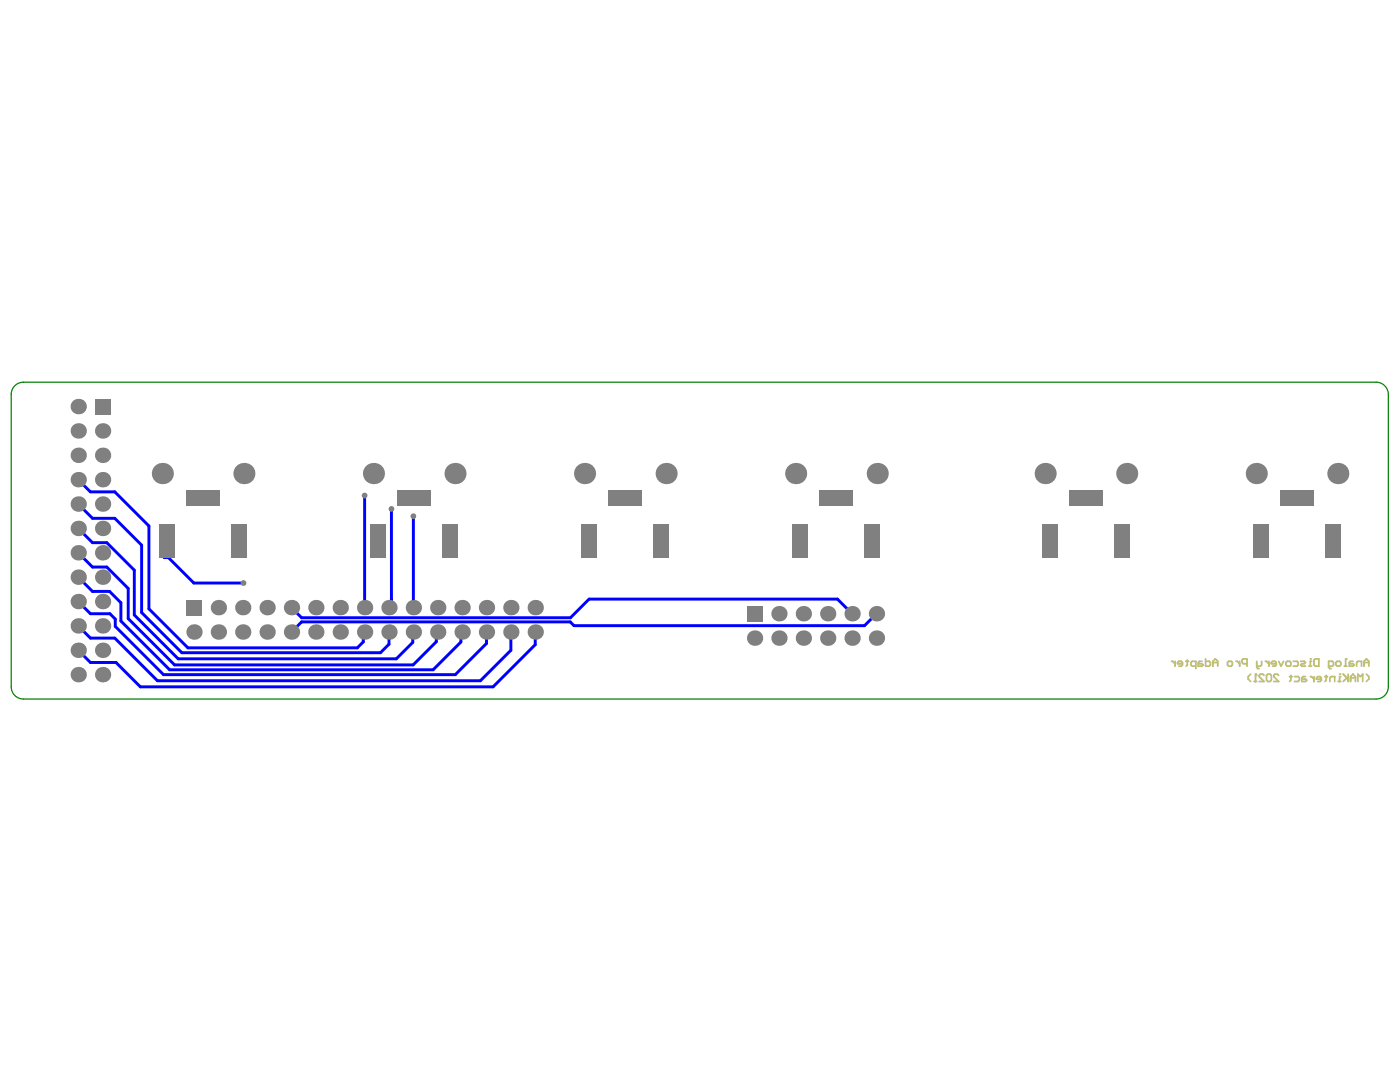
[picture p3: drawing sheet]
<svg xmlns="http://www.w3.org/2000/svg" width="279mm" height="216mm" viewBox="0 0 279 216" stroke-linecap="round" stroke-linejoin="round" font-family="sans-serif">
<path d="M2.8 77.2a2.43 2.43 0 0 1 1.9-.9h269.9a2.43 2.43 0 0 1 2.5 2.4v58.4a2.43 2.43 0 0 1-2.5 2.4h-269.9a2.43 2.43 0 0 1-2.5-2.4v-58.4l.1-.6z" fill="none" stroke="#008000" stroke-width=".24"/>
<path d="M261.3 132.9h.5M261.8 132h-.3v.9M262.2 131.7l.3-.2h.7v1.4h-.7l-.3-.2zM265.2 132.9h.7l.2-.2v-.5l-.2-.2h-.7v1.2l.2 .2h.2M266.6 132.2l.3-.2h.4l.3 .2v.5l-.3 .2h-.4l-.3-.2zM268.3 132.9h.5M268.8 131.5h-.2v1.4M270 132h-.5l-.2 .2v.7h.7l.3-.2-.3-.3h-.7M270.7 132.9v-.7l.3-.2h.7v.9M272.2 132.9v-.9l.5-.5 .5 .5v.9M272.2 132.2h1" fill="none" stroke="#c0c073" stroke-width=".34"/>
<circle cx="261.5" cy="131.5" r=".17" fill="#c0c073"/>
<g fill="none" stroke="#c0c073" stroke-width=".34">
<path d="M233.8 132h.2l.5 .4M234.5 132v.9M236 132.4h-1v-.2l.2-.2h.5l.3 .2v.5l-.3 .2h-.5M236.7 132h.5M237 131.7v1l-.3 .2M238.7 132.9h-.8l-.2-.2v-.5l.2-.2h.8v1.4M239.9 132h-.5l-.3 .2v.7h.8l.2-.2-.2-.3h-.8M240.6 131.5v1.4h.7l.3-.2v-.5l-.3-.2h-.7M242.1 132.9v-.9l.4-.5 .5 .5v.9M242.1 132.2h.9M245 132.2l.2-.2h.5l.2 .2v.5l-.2 .2h-.5l-.2-.2zM246.7 132h.2l.5 .4"/>
<path d="M247.4 132v.9M248.9 132.4h-.8l-.2-.2v-.5l.2-.2h.8v1.4M250.8 132v1.2l.3 .2h.2M251.8 132v.7l-.3 .2h-.7M252.5 132h.3l.4 .4M253.2 132v.9M254.7 132.4h-1v-.2l.3-.2h.5l.2 .2v.5l-.2 .2h-.5M255.2 132l.5 .9 .5-.9M256.6 132.2l.3-.2h.5l.2 .2v.5l-.2 .2h-.5l-.3-.2zM258.1 132h.7l.3 .2v.5l-.3 .2h-.7M259.6 132h.7l.2 .2-.2 .2h-.5l-.2 .3 .2 .2h.7M267.1 136h.5"/>
<path d="M267.6 135h-.3v1M268.1 134.5l.9 1M268.8 135.3l-.7 .7M269 134.5v1.5M269.5 136v-1l.5-.5 .5 .5v1M269.5 135.3h1M271 136v-1.5l.5 .5 .5-.5v1.5M272.7 134.5l.5 .5v.5l-.5 .5"/>
</g>
<circle cx="267.3" cy="134.5" r=".17" fill="#c0c073"/>
<g fill="none" stroke="#c0c073" stroke-width=".34">
<path d="M250.3 136h.5M250.6 134.5v1.5M252.3 134.8l-.3-.3h-.5l-.2 .3v.2l1 1h-1M253 134.5h.5l.2 .3v.9l-.2 .3h-.5l-.2-.3v-.9zM255.2 134.8l-.3-.3h-.4l-.3 .3v.2l1 1h-1M257.4 135h.5M257.6 134.8v.9l-.2 .3M258.3 135h.8l.2 .3v.4l-.2 .3h-.8M260.5 135h-.5l-.2 .3v.7h.7l.3-.3-.3-.2h-.7M261.5 135h.3l.4 .5M262.2 135v1M263.7 135.5h-1v-.2l.3-.3h.5l.2 .3v.4l-.2 .3h-.5"/>
<path d="M264.4 135h.5M264.7 134.8v.9l-.3 .3M265.4 136v-.7l.2-.3h.8v1"/>
</g>
<circle cx="250.6" cy="134.5" r=".17" fill="#c0c073"/>
<path d="M249.6 134.5l-.5 .5v.5l.5 .5M250.6 134.5l.2 .3" fill="none" stroke="#c0c073" stroke-width=".34"/>
<g fill="none" stroke="#00f" stroke-width=".59">
<path d="M15.6 95.7l2.4 2.4h4.9l6.8 6.9v16.5l7.8 7.8h33.8l1.2-1.2v-1.7l.3-.3M72.8 98.9v22.3M15.6 115.2l2.9 2.8h3.4l2.2 2.3v3.6l9.8 9.7h52.5l5.6-5.5v-1.7l.2-.3M15.6 105.4l2.9 2.9h2.8l5.5 5.5v8.9l8.8 8.8h43.5l3.3-3.3v-2l.1-.1M15.6 110.3l2.9 2.8h2.8l4.3 4.3v6l9.2 9.3h47.6l4.7-4.6v-1.7l.3-.3M15.6 100.6l2.9 2.8h4.4l5.4 5.4v13.4l8 8h39.6l1.7-1.7v-2.4M33.4 107.9l-1.1 1.1v1.8l.5 .5h.8l5.1 5h9.9M78.1 101.6v19.2l-.5 .4M78.1 119.7h.1M82.5 103v18.2M15.6 124.9l2.4 2.4h4.9l8.5 8.5h64.5l6.1-6v-3.7M15.6 120l2.4 2.5h3.9l1.1 1v1.5l9.6 9.6h58.3l6.2-6.2v-2.3"/>
<path d="M58.2 121.2l2 2.1h53.6l3.8-3.8h49.5l3 3M106.8 126.1v2.5l-8.4 8.5h-70.4l-4.8-4.9h-5.2l-2.4-2.4M174.9 122.5l-2.4 2.3h-57.9l-.8-.7h-53.6l-2 2"/>
</g>
<g fill="#808080">
<circle cx="72.8" cy="98.9" r=".57"/>
<circle cx="78.1" cy="101.6" r=".57"/>
<circle cx="82.5" cy="103" r=".57"/>
<circle cx="48.6" cy="116.3" r=".57"/>
<circle cx="15.6" cy="100.6" r="1.54"/>
<circle cx="15.6" cy="124.9" r="1.54"/>
<circle cx="15.6" cy="110.3" r="1.54"/>
<circle cx="15.6" cy="105.4" r="1.54"/>
<circle cx="15.6" cy="95.7" r="1.54"/>
<circle cx="15.6" cy="90.9" r="1.54"/>
<circle cx="15.6" cy="86" r="1.54"/>
<circle cx="15.6" cy="134.6" r="1.54"/>
<circle cx="15.6" cy="129.8" r="1.54"/>
<circle cx="15.6" cy="120" r="1.54"/>
<circle cx="15.6" cy="115.2" r="1.54"/>
<circle cx="15.6" cy="81.1" r="1.54"/>
<circle cx="20.5" cy="100.6" r="1.54"/>
<circle cx="20.5" cy="110.3" r="1.54"/>
<circle cx="20.5" cy="115.2" r="1.54"/>
<circle cx="20.5" cy="86" r="1.54"/>
<circle cx="20.5" cy="105.4" r="1.54"/>
<circle cx="20.5" cy="95.7" r="1.54"/>
<circle cx="20.5" cy="90.9" r="1.54"/>
<circle cx="48.4" cy="126.1" r="1.54"/>
<circle cx="53.3" cy="126.1" r="1.54"/>
<circle cx="53.3" cy="121.2" r="1.54"/>
<circle cx="58.2" cy="126.1" r="1.54"/>
<circle cx="58.2" cy="121.2" r="1.54"/>
<circle cx="63" cy="126.1" r="1.54"/>
<circle cx="63" cy="121.2" r="1.54"/>
<circle cx="67.9" cy="126.1" r="1.54"/>
<circle cx="67.9" cy="121.2" r="1.54"/>
<circle cx="72.8" cy="121.2" r="1.54"/>
<circle cx="72.8" cy="126.1" r="1.54"/>
<circle cx="82.5" cy="121.2" r="1.54"/>
<circle cx="77.6" cy="121.2" r="1.54"/>
<circle cx="77.6" cy="126.1" r="1.54"/>
<circle cx="82.5" cy="126.1" r="1.54"/>
<circle cx="106.8" cy="126.1" r="1.54"/>
<circle cx="87.4" cy="121.2" r="1.54"/>
<circle cx="87.4" cy="126.1" r="1.54"/>
<circle cx="106.8" cy="121.2" r="1.54"/>
<circle cx="92.2" cy="121.2" r="1.54"/>
<circle cx="92.2" cy="126.1" r="1.54"/>
<circle cx="97.1" cy="121.2" r="1.54"/>
<circle cx="97.1" cy="126.1" r="1.54"/>
<circle cx="102" cy="126.1" r="1.54"/>
<circle cx="102" cy="121.2" r="1.54"/>
<circle cx="174.9" cy="127.3" r="1.54"/>
<circle cx="170.1" cy="127.3" r="1.54"/>
<circle cx="155.5" cy="122.5" r="1.54"/>
<circle cx="160.3" cy="122.5" r="1.54"/>
<circle cx="160.3" cy="127.3" r="1.54"/>
<circle cx="174.9" cy="122.5" r="1.54"/>
<circle cx="165.2" cy="122.5" r="1.54"/>
<circle cx="165.2" cy="127.3" r="1.54"/>
<circle cx="170.1" cy="122.5" r="1.54"/>
<circle cx="155.5" cy="127.3" r="1.54"/>
<circle cx="150.6" cy="127.3" r="1.54"/>
<circle cx="208.6" cy="94.5" r="2.11"/>
<circle cx="90.8" cy="94.5" r="2.11"/>
<circle cx="175.1" cy="94.5" r="2.11"/>
<circle cx="132.9" cy="94.5" r="2.11"/>
<circle cx="158.8" cy="94.5" r="2.11"/>
<circle cx="20.5" cy="134.6" r="1.54"/>
<circle cx="20.5" cy="120" r="1.54"/>
<circle cx="20.5" cy="129.8" r="1.54"/>
<circle cx="20.5" cy="124.9" r="1.54"/>
<circle cx="38.7" cy="126.1" r="1.54"/>
<circle cx="43.6" cy="121.2" r="1.54"/>
<circle cx="43.6" cy="126.1" r="1.54"/>
<circle cx="48.4" cy="121.2" r="1.54"/>
<circle cx="267" cy="94.5" r="2.11"/>
<circle cx="250.7" cy="94.5" r="2.11"/>
<circle cx="224.9" cy="94.5" r="2.11"/>
<circle cx="116.7" cy="94.5" r="2.11"/>
<circle cx="48.7" cy="94.5" r="2.11"/>
<circle cx="32.4" cy="94.5" r="2.11"/>
<circle cx="74.5" cy="94.5" r="2.11"/>
</g>
<g fill="#808080">
<path d="M18.9 79.6h3.1v3.1h-3.1z" fill-rule="evenodd"/>
<path d="M149.1 120.9h3v3.1h-3z" fill-rule="evenodd"/>
<path d="M255.5 97.7h6.7v3.1h-6.7z" fill-rule="evenodd"/>
<path d="M213.4 97.7h6.7v3.1h-6.7z" fill-rule="evenodd"/>
<path d="M163.6 97.7h6.7v3.1h-6.7z" fill-rule="evenodd"/>
<path d="M79.3 97.7h6.7v3.1h-6.7z" fill-rule="evenodd"/>
<path d="M264.5 104.5h3.1v6.7h-3.1z" fill-rule="evenodd"/>
<path d="M172.6 104.5h3v6.7h-3z" fill-rule="evenodd"/>
<path d="M158.2 104.5h3.1v6.7h-3.1z" fill-rule="evenodd"/>
<path d="M250.1 104.5h3.1v6.7h-3.1z" fill-rule="evenodd"/>
<path d="M37.2 119.7h3.1v3.1h-3.1z" fill-rule="evenodd"/>
<path d="M222.4 104.5h3v6.7h-3z" fill-rule="evenodd"/>
<path d="M208 104.5h3.1v6.7h-3.1z" fill-rule="evenodd"/>
<path d="M130.5 104.5h3v6.7h-3z" fill-rule="evenodd"/>
<path d="M88.3 104.5h3.1v6.7h-3.1z" fill-rule="evenodd"/>
<path d="M121.5 97.7h6.7v3.1h-6.7z" fill-rule="evenodd"/>
<path d="M116.1 104.5h3.1v6.7h-3.1z" fill-rule="evenodd"/>
<path d="M46.2 104.5h3.1v6.7h-3.1z" fill-rule="evenodd"/>
<path d="M74 104.5h3v6.7h-3z" fill-rule="evenodd"/>
<path d="M37.2 97.7h6.7v3.1h-6.7z" fill-rule="evenodd"/>
<path d="M31.8 104.5h3.1v6.7h-3.1z" fill-rule="evenodd"/>
</g>
</svg>
